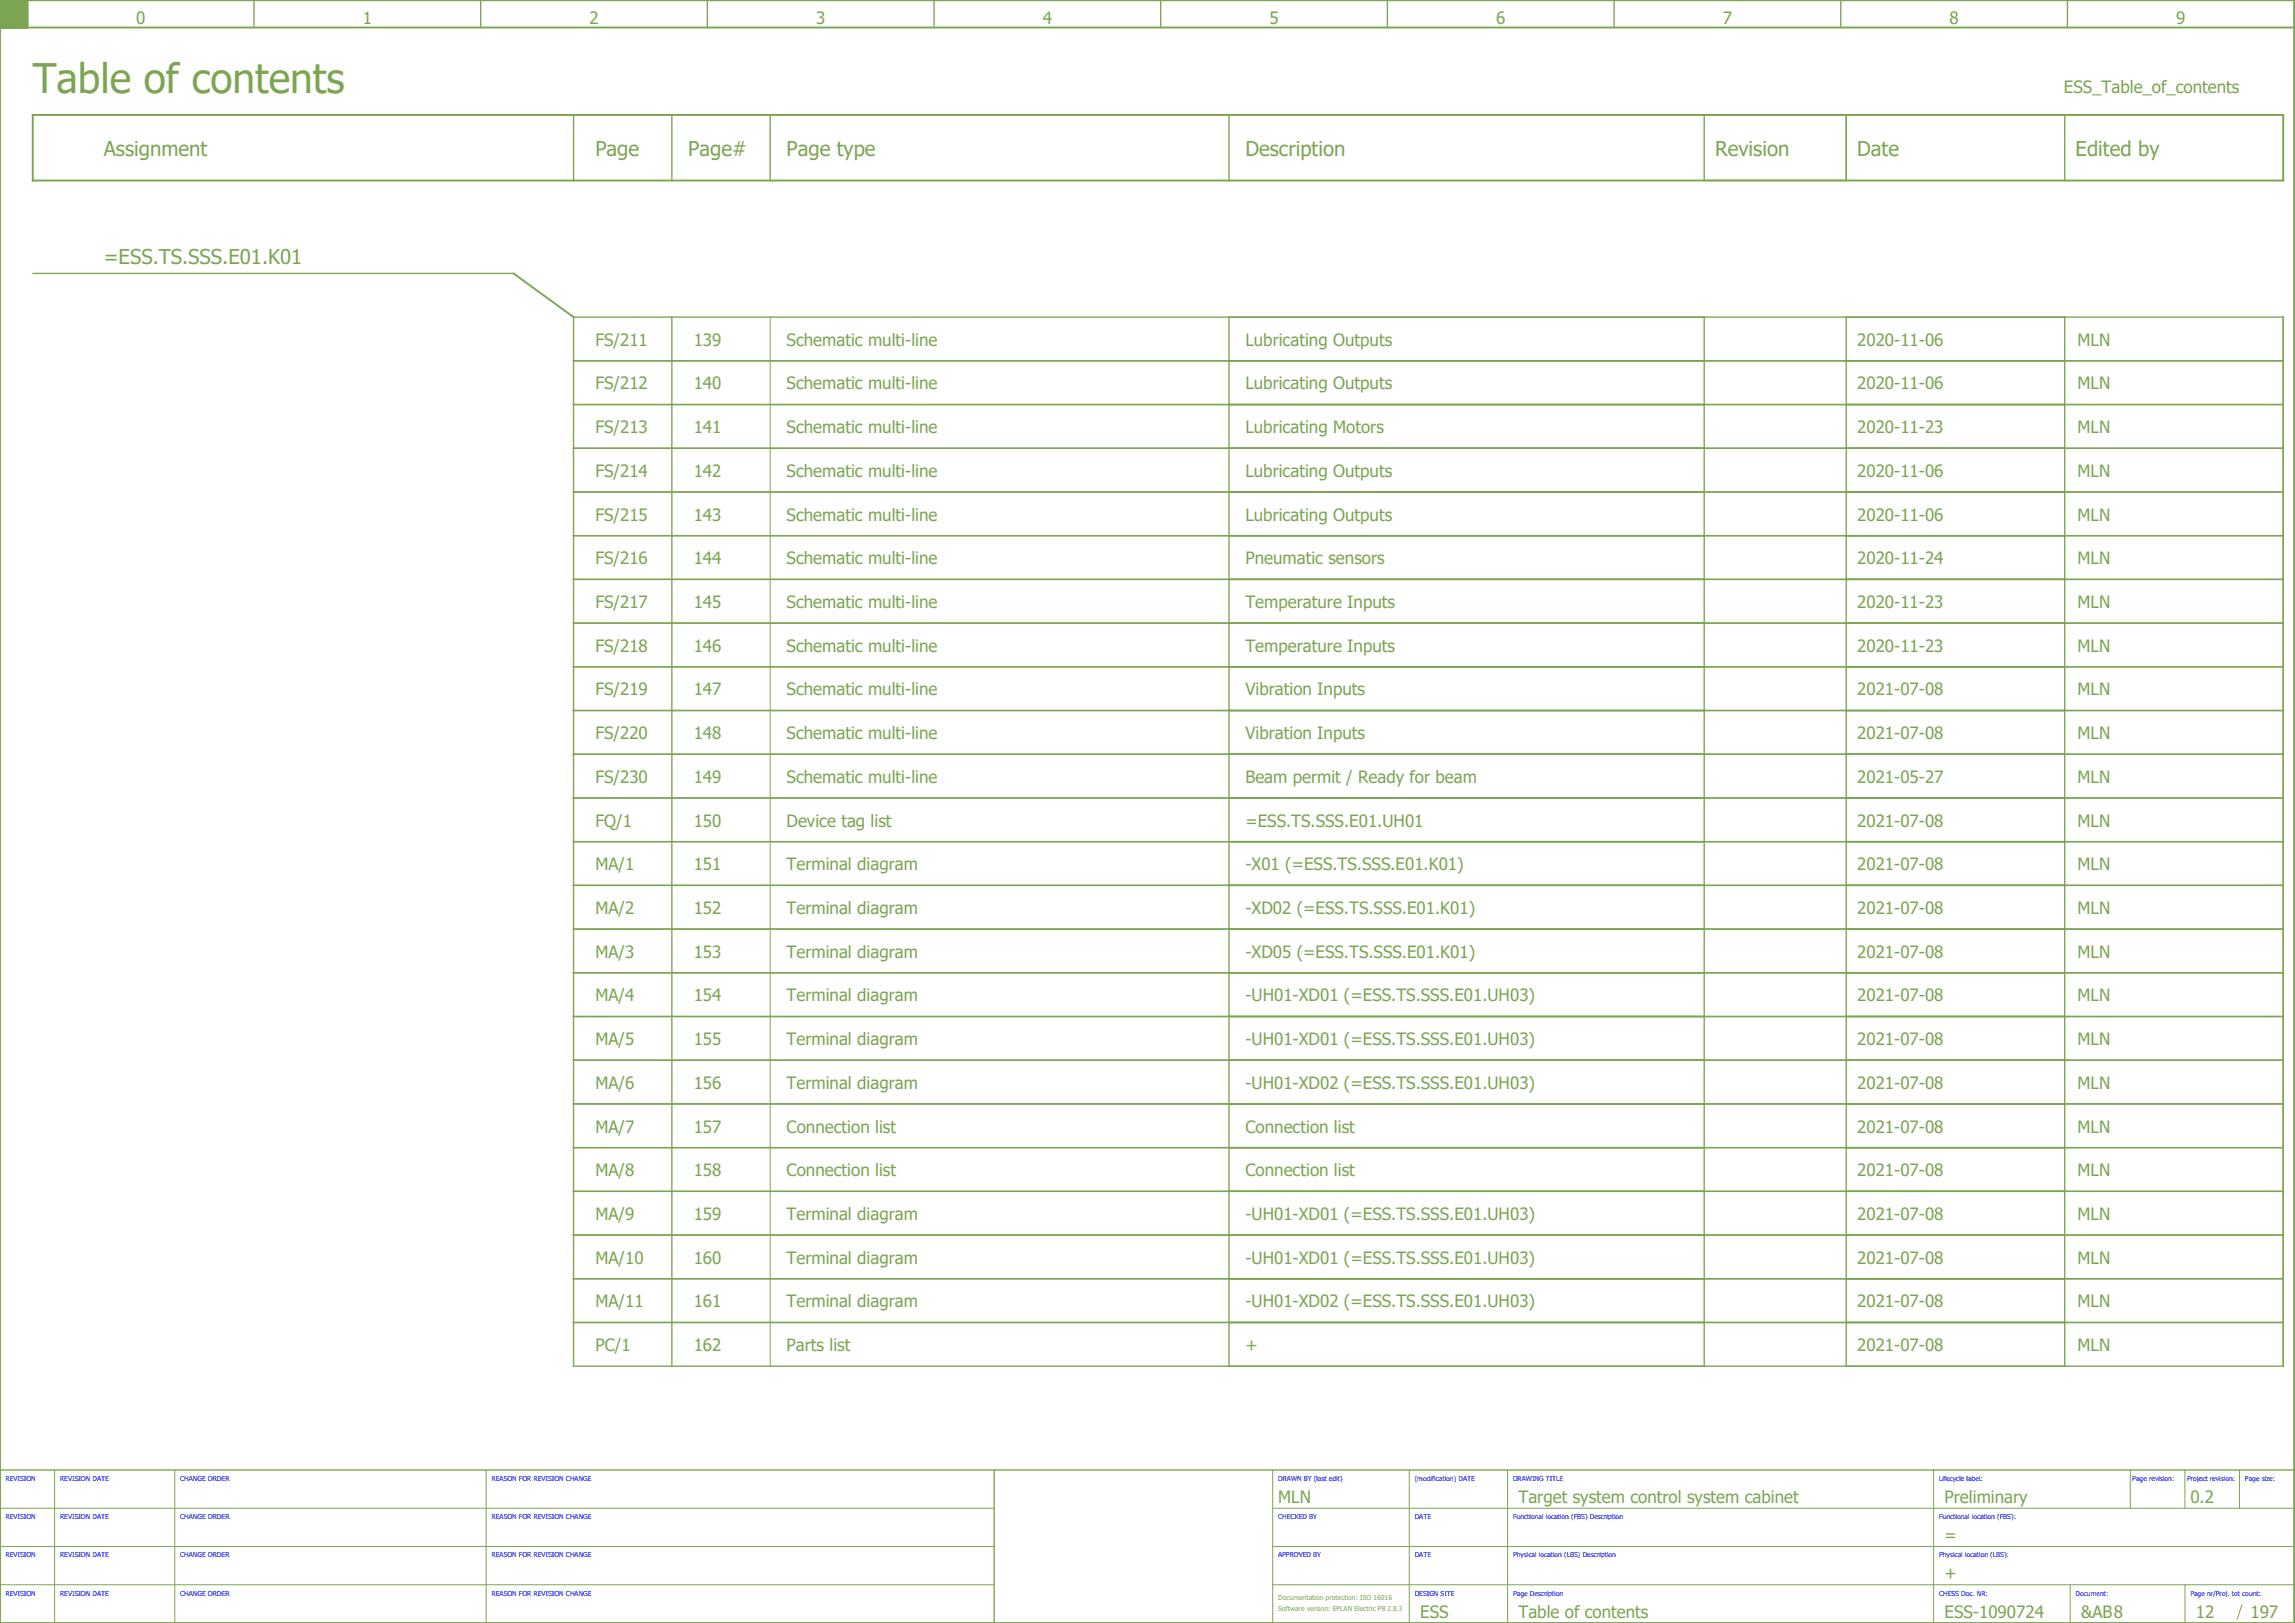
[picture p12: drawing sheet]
<svg xmlns="http://www.w3.org/2000/svg" width="420mm" height="297mm" viewBox="0 0 420 297" stroke-linecap="round" stroke-linejoin="round" font-family="sans-serif">
<defs><g id="words">
<text font-size="7.5" fill="#7ca552" x="6" y="17">Table of contents</text>
<g font-size="3.7" fill="#7ca552">
<text x="19" y="28.5">Assignment</text>
<text x="109" y="28.5">Page</text>
<text x="126" y="28.5">Page#</text>
<text x="144" y="28.5">Page type</text>
<text x="228" y="28.5">Description</text>
<text x="314" y="28.5">Revision</text>
<text x="340" y="28.5">Date</text>
<text x="380" y="28.5">Edited by</text>
<text x="19" y="48.3">=ESS.TS.SSS.E01.K01</text>
</g>
<g font-size="3.1" fill="#7ca552">
<text x="24.9" y="4.4">0</text>
<text x="66.4" y="4.4">1</text>
<text x="107.9" y="4.4">2</text>
<text x="149.4" y="4.4">3</text>
<text x="190.9" y="4.4">4</text>
<text x="232.4" y="4.4">5</text>
<text x="273.9" y="4.4">6</text>
<text x="315.4" y="4.4">7</text>
<text x="356.9" y="4.4">8</text>
<text x="398.4" y="4.4">9</text>
<text x="377.9" y="17">ESS_Table_of_contents</text>
<text x="109" y="63.3">FS/211</text>
<text x="127" y="63.3">139</text>
<text x="144" y="63.3">Schematic multi-line</text>
<text x="228" y="63.3">Lubricating Outputs</text>
<text x="340" y="63.3">2020-11-06</text>
<text x="380.4" y="63.3">MLN</text>
<text x="109" y="71.3">FS/212</text>
<text x="127" y="71.3">140</text>
<text x="144" y="71.3">Schematic multi-line</text>
<text x="228" y="71.3">Lubricating Outputs</text>
<text x="340" y="71.3">2020-11-06</text>
<text x="380.4" y="71.3">MLN</text>
<text x="109" y="79.3">FS/213</text>
<text x="127" y="79.3">141</text>
<text x="144" y="79.3">Schematic multi-line</text>
<text x="228" y="79.3">Lubricating Motors</text>
<text x="340" y="79.3">2020-11-23</text>
<text x="380.4" y="79.3">MLN</text>
<text x="109" y="87.3">FS/214</text>
<text x="127" y="87.3">142</text>
<text x="144" y="87.3">Schematic multi-line</text>
<text x="228" y="87.3">Lubricating Outputs</text>
<text x="340" y="87.3">2020-11-06</text>
<text x="380.4" y="87.3">MLN</text>
<text x="109" y="95.3">FS/215</text>
<text x="127" y="95.3">143</text>
<text x="144" y="95.3">Schematic multi-line</text>
<text x="228" y="95.3">Lubricating Outputs</text>
<text x="340" y="95.3">2020-11-06</text>
<text x="380.4" y="95.3">MLN</text>
<text x="109" y="103.3">FS/216</text>
<text x="127" y="103.3">144</text>
<text x="144" y="103.3">Schematic multi-line</text>
<text x="228" y="103.3">Pneumatic sensors</text>
<text x="340" y="103.3">2020-11-24</text>
<text x="380.4" y="103.3">MLN</text>
<text x="109" y="111.3">FS/217</text>
<text x="127" y="111.3">145</text>
<text x="144" y="111.3">Schematic multi-line</text>
<text x="228" y="111.3">Temperature Inputs</text>
<text x="340" y="111.3">2020-11-23</text>
<text x="380.4" y="111.3">MLN</text>
<text x="109" y="119.3">FS/218</text>
<text x="127" y="119.3">146</text>
<text x="144" y="119.3">Schematic multi-line</text>
<text x="228" y="119.3">Temperature Inputs</text>
<text x="340" y="119.3">2020-11-23</text>
<text x="380.4" y="119.3">MLN</text>
<text x="109" y="127.3">FS/219</text>
<text x="127" y="127.3">147</text>
<text x="144" y="127.3">Schematic multi-line</text>
<text x="228" y="127.3">Vibration Inputs</text>
<text x="340" y="127.3">2021-07-08</text>
<text x="380.4" y="127.3">MLN</text>
<text x="109" y="135.3">FS/220</text>
<text x="127" y="135.3">148</text>
<text x="144" y="135.3">Schematic multi-line</text>
<text x="228" y="135.3">Vibration Inputs</text>
<text x="340" y="135.3">2021-07-08</text>
<text x="380.4" y="135.3">MLN</text>
<text x="109" y="143.3">FS/230</text>
<text x="127" y="143.3">149</text>
<text x="144" y="143.3">Schematic multi-line</text>
<text x="228" y="143.3">Beam permit / Ready for beam</text>
<text x="340" y="143.3">2021-05-27</text>
<text x="380.4" y="143.3">MLN</text>
<text x="109" y="151.3">FQ/1</text>
<text x="127" y="151.3">150</text>
<text x="144" y="151.3">Device tag list</text>
<text x="228" y="151.3">=ESS.TS.SSS.E01.UH01</text>
<text x="340" y="151.3">2021-07-08</text>
<text x="380.4" y="151.3">MLN</text>
<text x="109" y="159.3">MA/1</text>
<text x="127" y="159.3">151</text>
<text x="144" y="159.3">Terminal diagram</text>
<text x="228" y="159.3">-X01 (=ESS.TS.SSS.E01.K01)</text>
<text x="340" y="159.3">2021-07-08</text>
<text x="380.4" y="159.3">MLN</text>
<text x="109" y="167.3">MA/2</text>
<text x="127" y="167.3">152</text>
<text x="144" y="167.3">Terminal diagram</text>
<text x="228" y="167.3">-XD02 (=ESS.TS.SSS.E01.K01)</text>
<text x="340" y="167.3">2021-07-08</text>
<text x="380.4" y="167.3">MLN</text>
<text x="109" y="175.3">MA/3</text>
<text x="127" y="175.3">153</text>
<text x="144" y="175.3">Terminal diagram</text>
<text x="228" y="175.3">-XD05 (=ESS.TS.SSS.E01.K01)</text>
<text x="340" y="175.3">2021-07-08</text>
<text x="380.4" y="175.3">MLN</text>
<text x="109" y="183.3">MA/4</text>
<text x="127" y="183.3">154</text>
<text x="144" y="183.3">Terminal diagram</text>
<text x="228" y="183.3">-UH01-XD01 (=ESS.TS.SSS.E01.UH03)</text>
<text x="340" y="183.3">2021-07-08</text>
<text x="380.4" y="183.3">MLN</text>
<text x="109" y="191.3">MA/5</text>
<text x="127" y="191.3">155</text>
<text x="144" y="191.3">Terminal diagram</text>
<text x="228" y="191.3">-UH01-XD01 (=ESS.TS.SSS.E01.UH03)</text>
<text x="340" y="191.3">2021-07-08</text>
<text x="380.4" y="191.3">MLN</text>
<text x="109" y="199.3">MA/6</text>
<text x="127" y="199.3">156</text>
<text x="144" y="199.3">Terminal diagram</text>
<text x="228" y="199.3">-UH01-XD02 (=ESS.TS.SSS.E01.UH03)</text>
<text x="340" y="199.3">2021-07-08</text>
<text x="380.4" y="199.3">MLN</text>
<text x="109" y="207.3">MA/7</text>
<text x="127" y="207.3">157</text>
<text x="144" y="207.3">Connection list</text>
<text x="228" y="207.3">Connection list</text>
<text x="340" y="207.3">2021-07-08</text>
<text x="380.4" y="207.3">MLN</text>
<text x="109" y="215.3">MA/8</text>
<text x="127" y="215.3">158</text>
<text x="144" y="215.3">Connection list</text>
<text x="228" y="215.3">Connection list</text>
<text x="340" y="215.3">2021-07-08</text>
<text x="380.4" y="215.3">MLN</text>
<text x="109" y="223.3">MA/9</text>
<text x="127" y="223.3">159</text>
<text x="144" y="223.3">Terminal diagram</text>
<text x="228" y="223.3">-UH01-XD01 (=ESS.TS.SSS.E01.UH03)</text>
<text x="340" y="223.3">2021-07-08</text>
<text x="380.4" y="223.3">MLN</text>
<text x="109" y="231.3">MA/10</text>
<text x="127" y="231.3">160</text>
<text x="144" y="231.3">Terminal diagram</text>
<text x="228" y="231.3">-UH01-XD01 (=ESS.TS.SSS.E01.UH03)</text>
<text x="340" y="231.3">2021-07-08</text>
<text x="380.4" y="231.3">MLN</text>
<text x="109" y="239.3">MA/11</text>
<text x="127" y="239.3">161</text>
<text x="144" y="239.3">Terminal diagram</text>
<text x="228" y="239.3">-UH01-XD02 (=ESS.TS.SSS.E01.UH03)</text>
<text x="340" y="239.3">2021-07-08</text>
<text x="380.4" y="239.3">MLN</text>
<text x="109" y="247.3">PC/1</text>
<text x="127" y="247.3">162</text>
<text x="144" y="247.3">Parts list</text>
<text x="228" y="247.3">+</text>
<text x="340" y="247.3">2021-07-08</text>
<text x="380.4" y="247.3">MLN</text>
<text x="234" y="275">MLN</text>
<text x="278" y="275">Target system control system cabinet</text>
<text x="356" y="275">Preliminary</text>
<text x="401" y="275">0.2</text>
<text x="356" y="282">=</text>
<text x="356" y="289">+</text>
<text x="260" y="296">ESS</text>
<text x="278" y="296">Table of contents</text>
<text x="356" y="296">ESS-1090724</text>
<text x="381" y="296">&amp;AB8</text>
<text x="402" y="296">12</text>
<text x="412" y="296">197</text>
</g>
<g font-size="1.2" fill="#00f">
<text x="1" y="271">REVISION</text>
<text x="11" y="271">REVISION DATE</text>
<text x="33" y="271">CHANGE ORDER</text>
<text x="90" y="271">REASON FOR REVISION CHANGE</text>
<text x="234" y="271">DRAWN BY (last edit)</text>
<text x="259" y="271">(modification) DATE</text>
<text x="277" y="271">DRAWING TITLE</text>
<text x="355" y="271">Lifecycle label:</text>
<text x="390.4" y="271">Page revision:</text>
<text x="400.4" y="271">Project revision:</text>
<text x="411" y="271">Page size:</text>
<text x="1" y="278">REVISION</text>
<text x="11" y="278">REVISION DATE</text>
<text x="33" y="278">CHANGE ORDER</text>
<text x="90" y="278">REASON FOR REVISION CHANGE</text>
<text x="234" y="278">CHECKED BY</text>
<text x="259" y="278">DATE</text>
<text x="277" y="278">Functional location (FBS) Description</text>
<text x="355" y="278">Functional location (FBS):</text>
<text x="1" y="285">REVISION</text>
<text x="11" y="285">REVISION DATE</text>
<text x="33" y="285">CHANGE ORDER</text>
<text x="90" y="285">REASON FOR REVISION CHANGE</text>
<text x="234" y="285">APPROVED BY</text>
<text x="259" y="285">DATE</text>
<text x="277" y="285">Physical location (LBS) Description</text>
<text x="355" y="285">Physical location (LBS):</text>
<text x="1" y="292">REVISION</text>
<text x="11" y="292">REVISION DATE</text>
<text x="33" y="292">CHANGE ORDER</text>
<text x="90" y="292">REASON FOR REVISION CHANGE</text>
<text x="259" y="292">DESIGN SITE</text>
<text x="277" y="292">Page Description</text>
<text x="355" y="292">CHESS Doc. NR:</text>
<text x="380" y="292">Document:</text>
<text x="401" y="292">Page nr/Proj. tot count:</text>
</g>
<g font-size="1.2" fill="#7ca552">
<text x="234" y="292.8">Documentation protection: ISO 16016</text>
<text x="234" y="294.8">Software version: EPLAN Electric P8 2.8.3</text>
</g>
</g></defs>
<path d="M0 5h420M0 0h420v297h-420zM5 0v5M6 21h412v12h-412zM94 50l11 8" fill="none" stroke="#7ca552" stroke-width=".35"/>
<g fill="none" stroke="#7ca552" stroke-width=".25">
<path d="M0 5h5M46.5 0v5M88 0v5M129.5 0v5M171 0v5M212.5 0v5M254 0v5M295.5 0v5M337 0v5M378.5 0v5M105 21v12M123 21v12"/>
<path d="M141 21v12M225 21v12M312 21h26v12h-26zM378 21v12M6 50h88M105 58h313v192h-313zM123 58v192M225 58v192M312 58v192M338 58v192M378 58v192M105 66h313"/>
<path d="M105 74h313M105 82h313M105 90h313M105 98h313M105 106h313M105 114h313M105 122h313M105 130h313M105 138h313M105 146h313M105 154h313M105 162h313"/>
<path d="M105 170h313M105 178h313M105 186h313M105 194h313M225 194h87M338 194h40M105 202h313M105 210h313M105 218h313M105 226h313M105 234h313M105 242h313"/>
<path d="M182 269v28M420 269h-420v28"/>
</g>
<path d="M0 0h5v5h-5z" fill="#7ca552" stroke="#7ca552" stroke-width=".18"/>
<g fill="none" stroke="#7ca552" stroke-width=".18">
<path d="M141 58v192M0 276h182M10 269v28M32 269v28M89 269v28M233 276h187M233 269v28M258 269v28M276 269v28M354 269v28M390 269v7M400 269v7"/>
<path d="M410 269v7M0 283h182M0 290h182M233 283h187M233 290h187M379 290v7M400 290v7M410.4 293.6l-.8 2.8"/>
</g>
<use href="#words"/>
</svg>
